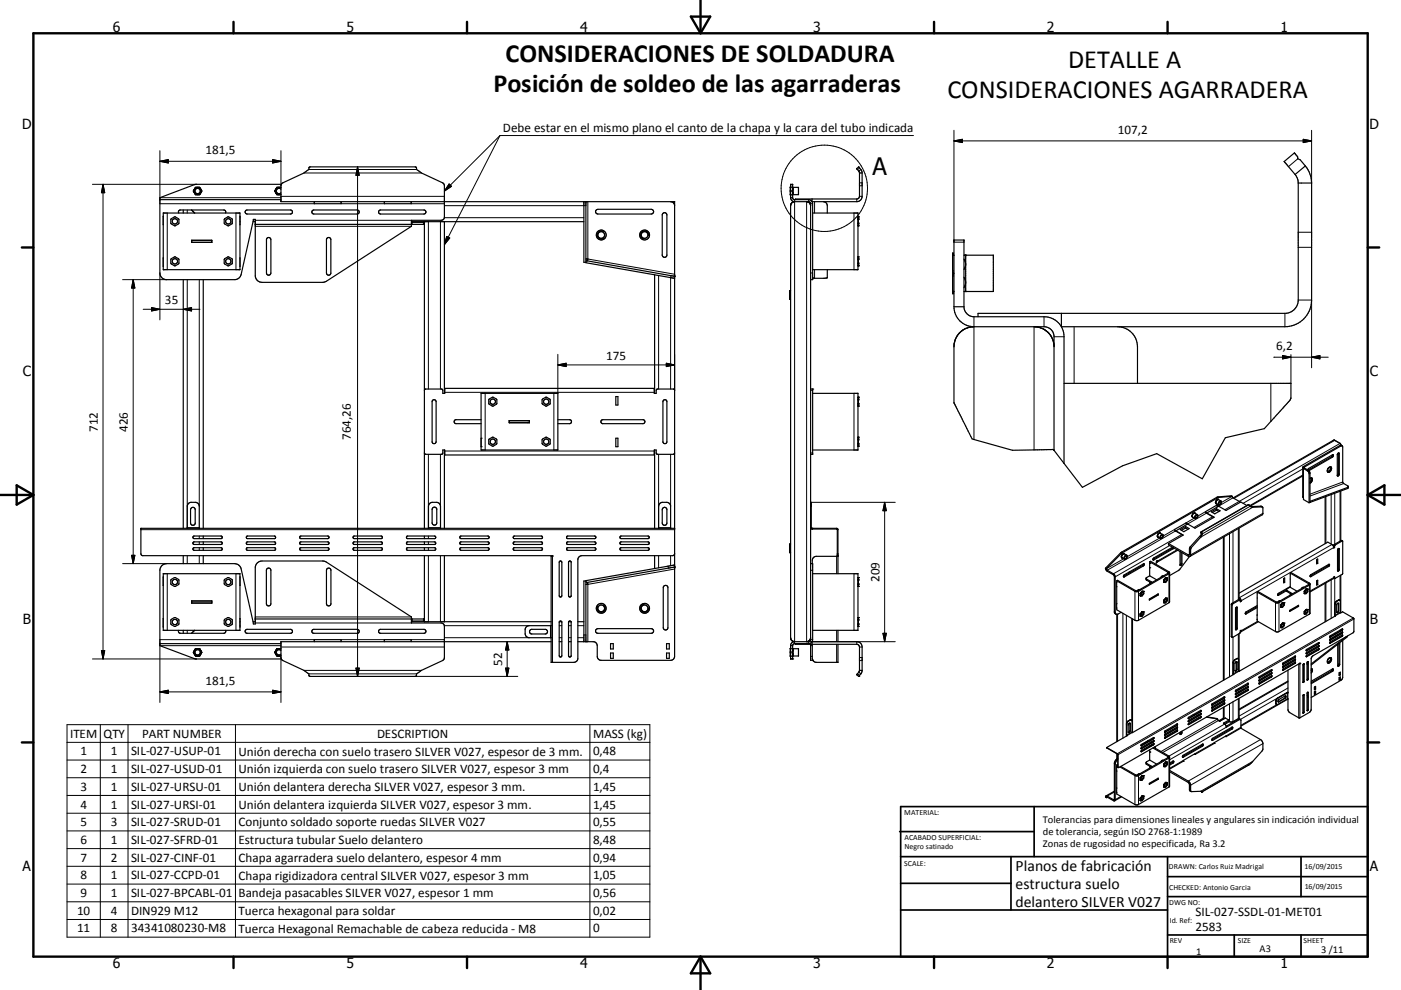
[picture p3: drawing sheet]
<svg xmlns="http://www.w3.org/2000/svg" width="420mm" height="297mm" viewBox="0 0 420 297" stroke-linecap="round" stroke-linejoin="round" font-family="sans-serif">
<defs><g id="words">
<g font-size="7.9">
<text x="151.6" y="18.5">CONSIDERACIONES DE SOLDADURA</text>
<text x="320.2" y="20.3">DETALLE A</text>
<text x="147.9" y="27.5">Posición de soldeo de las agarraderas</text>
<text x="284.1" y="29.4">CONSIDERACIONES AGARRADERA</text>
</g>
<text font-size="7.2" x="261.6" y="52.4">A</text>
<g font-size="4.7">
<text x="304.5" y="261.2">Planos de fabricación</text>
<text x="304.5" y="266.6">estructura suelo</text>
<text x="304.5" y="272">delantero SILVER V027</text>
</g>
<g font-size="4.2">
<text x="33.9" y="9.6">6</text>
<text x="103.9" y="9.6">5</text>
<text x="173.9" y="9.6">4</text>
<text x="243.8" y="9.6">3</text>
<text x="313.9" y="9.6">2</text>
<text x="383.9" y="9.6">1</text>
<text x="6.7" y="38.7">D</text>
<text x="410.5" y="38.7">D</text>
<text x="6.9" y="112.9">C</text>
<text x="410.7" y="112.9">C</text>
<text x="6.9" y="187.1">B</text>
<text x="410.7" y="187.1">B</text>
<text x="6.8" y="261.4">A</text>
<text x="410.7" y="261.4">A</text>
<text x="33.9" y="290.4">6</text>
<text x="103.9" y="290.4">5</text>
<text x="173.9" y="290.4">4</text>
<text x="243.8" y="290.4">3</text>
<text x="313.9" y="290.4">2</text>
<text x="383.9" y="290.4">1</text>
</g>
<g font-size="3.9">
<text x="150.8" y="39.6">Debe estar en el mismo plano el canto de la chapa y la cara del tubo indicada</text>
<text x="335.1" y="40.2">107,2</text>
<text x="61.6" y="46.3">181,5</text>
<text x="49.4" y="91.3">35</text>
<text x="181.8" y="107.9">175</text>
<text x="382.6" y="105.1">6,2</text>
<text x="29.4" y="129.5" transform="rotate(-90 29.4 129.5)">712</text>
<text x="38.4" y="129.5" transform="rotate(-90 38.4 129.5)">426</text>
<text x="105.2" y="132" transform="rotate(-90 105.2 132)">764,26</text>
<text x="263.7" y="174.6" transform="rotate(-90 263.7 174.6)">209</text>
<text x="150.5" y="199.7" transform="rotate(-90 150.5 199.7)">52</text>
<text x="61.6" y="205.5">181,5</text>
<text x="21" y="221.3">ITEM</text>
<text x="31" y="221.3">QTY</text>
<text x="42.6" y="221.3">PART NUMBER</text>
<text x="113" y="221.3">DESCRIPTION</text>
<text x="177.8" y="221.4">MASS (kg)</text>
<text x="24.1" y="226.6">1</text>
<text x="33.3" y="226.6">1</text>
<text x="39.3" y="226.7">SIL-027-USUP-01</text>
<text x="71.5" y="226.7">Unión derecha con suelo trasero SILVER V027, espesor de 3 mm.</text>
<text x="177.8" y="226.7">0,48</text>
<text x="24.1" y="231.9">2</text>
<text x="33.3" y="231.9">1</text>
<text x="39.3" y="231.9">SIL-027-USUD-01</text>
<text x="71.5" y="232">Unión izquierda con suelo trasero SILVER V027, espesor 3 mm</text>
<text x="177.8" y="231.9">0,4</text>
<text x="24.1" y="237.2">3</text>
<text x="33.3" y="237.2">1</text>
<text x="39.3" y="237.2">SIL-027-URSU-01</text>
<text x="71.5" y="237.3">Unión delantera derecha SILVER V027, espesor 3 mm.</text>
<text x="177.8" y="237.2">1,45</text>
<text x="24.1" y="242.6">4</text>
<text x="33.3" y="242.6">1</text>
<text x="39.3" y="242.6">SIL-027-URSI-01</text>
<text x="71.5" y="242.7">Unión delantera izquierda SILVER V027, espesor 3 mm.</text>
<text x="177.8" y="242.6">1,45</text>
<text x="24.1" y="247.9">5</text>
<text x="33.3" y="247.9">3</text>
<text x="39.3" y="247.9">SIL-027-SRUD-01</text>
<text x="71.5" y="247.9">Conjunto soldado soporte ruedas SILVER V027</text>
<text x="177.8" y="247.9">0,55</text>
<text x="24.1" y="253.2">6</text>
<text x="33.3" y="253.2">1</text>
<text x="39.3" y="253.2">SIL-027-SFRD-01</text>
<text x="71.5" y="253.2">Estructura tubular Suelo delantero</text>
<text x="177.8" y="253.2">8,48</text>
<text x="24.1" y="258.5">7</text>
<text x="24.1" y="263.8">8</text>
<text x="33.3" y="258.5">2</text>
<text x="33.3" y="263.8">1</text>
<text x="39.3" y="258.5">SIL-027-CINF-01</text>
<text x="39.3" y="263.8">SIL-027-CCPD-01</text>
<text x="71.5" y="258.6">Chapa agarradera suelo delantero, espesor 4 mm</text>
<text x="71.5" y="263.9">Chapa rigidizadora central SILVER V027, espesor 3 mm</text>
<text x="177.8" y="258.5">0,94</text>
<text x="177.8" y="263.8">1,05</text>
<text x="24.1" y="269.2">9</text>
<text x="33.3" y="269.2">1</text>
<text x="39.3" y="269.2">SIL-027-BPCABL-01</text>
<text x="71.5" y="269.2">Bandeja pasacables SILVER V027, espesor 1 mm</text>
<text x="177.8" y="269.2">0,56</text>
<text x="23.1" y="274.5">10</text>
<text x="33.3" y="274.4">4</text>
<text x="39.3" y="274.5">DIN929 M12</text>
<text x="71.5" y="274.6">Tuerca hexagonal para soldar</text>
<text x="177.8" y="274.5">0,02</text>
<text x="358.4" y="274.9">SIL-027-SSDL-01-MET01</text>
<text x="23.1" y="279.7">11</text>
<text x="33.3" y="279.7">8</text>
<text x="39.3" y="279.7">34341080230-M8</text>
<text x="71.5" y="279.8">Tuerca Hexagonal Remachable de cabeza reducida - M8</text>
<text x="177.8" y="279.7">0</text>
<text x="358.4" y="279.4">2583</text>
</g>
<g font-size="3.1">
<text x="312.7" y="246.8">Tolerancias para dimensiones lineales y angulares sin indicación individual</text>
<text x="312.7" y="250.4">de tolerancia, según ISO 2768-1:1989</text>
<text x="312.7" y="254">Zonas de rugosidad no especificada, Ra 3.2</text>
<text x="358.6" y="286.5">1</text>
<text x="377.6" y="285.6">A3</text>
<text x="396.1" y="285.9">3 /11</text>
</g>
<g font-size="2.4">
<text x="271.1" y="244.4">MATERIAL:</text>
<text x="271.2" y="252">ACABADO SUPERFICIAL:</text>
<text x="271.2" y="254.7">Negro satinado</text>
<text x="271.1" y="259.7">SCALE:</text>
<text x="350.4" y="260.8">DRAWN: Carlos Ruiz Madrigal</text>
<text x="391.1" y="260.6">16/09/2015</text>
<text x="350.5" y="267">CHECKED: Antonio Garcia</text>
<text x="391.2" y="266.7">16/09/2015</text>
<text x="350.5" y="271.4">DWG NO:</text>
<text x="350.7" y="276.9">Id. Ref:</text>
<text x="350.7" y="282.8">REV</text>
<text x="371.1" y="282.9">SIZE</text>
<text x="390.8" y="283">SHEET</text>
</g>
</g></defs>
<g fill="none" stroke="#000" stroke-width=".36">
<path d="M47.9 59.3l10.8-4h25.6l.5-.5 6.3-2.9 1.5-1 .1-.7 .3-.1h31.5l.3 .1 .1 .7 1.4 1 6.4 2.9 .4 .5 .1 9.8-.3 .8-.7 .2h-8.8v1.8l-26.1 16.7-18.8 .1a2.03 2.03 0 0 1-2-2v-16.9h-.5l-3.7 16.5a2.01 2.01 0 0 1-2 1.6h-20.4a1.98 1.98 0 0 1-2-2zM47.9 59.9h36.3M58.1 57v.5M58.1 57.6l.2 .2M58.2 57.1a1.09 1.09 0 0 1 1.3-.8 1.09 1.09 0 0 1 .8 1.4M58.2 57.6a1.09 1.09 0 0 0 1 .8 1.09 1.09 0 0 0 1.1-.7M58.2 57.1v.5M58.4 58l.1 .2M58.6 58.4h.1M58.6 56.2l-.6 1.1 .6 1.1M58.6 56.2l-.5 .8M58.6 58.4h1.3"/>
<path d="M58.6 56.2h1.3M58.6 56.2h.1M59.8 56.2h.1M59.9 58.4h-.1M59.9 56.2l.3 .5M59.9 56.2l.6 1.1M60.1 58l-.2 .4M60.3 56.9l.2 .4M60.3 57.7l-.1 .1M60.3 57.6v.1M60.5 57.3l-.1 .2M60.5 57.3l-.6 1.1"/>
<path d="M82.4 57.3l.6 1.1M82.4 57.3l.1 .2M82.6 57.6l.1 .2M82.7 57.9l.6 .4 .9-.1M82.7 56.7l-.1 .5 .1 .7M82.7 56.7l-.3 .6M82.7 57.8l.1 .2M82.8 58.1l.2 .3M83 58.4h1.2M83 56.2h1.2M83 58.4h.1M83 56.2l-.3 .5"/>
<path d="M83 56.2l-.6 1.1M83 56.2h.1M83.5 56.2l-.8 .5M83.8 56.2l.4 .2M84.2 56.8a.8 .8 0 0 0-1.1-.1 .8 .8 0 0 0 0 1.2 .8 .8 0 0 0 1.1-.1M84.3 55.3l-.1 5.2h118.1M237 57.2v.1M237 58.4v.1M237 56.1v2.4M237 56.2h.1M237 57.3v.2M237 57.3h.1"/>
<path d="M237 56.1v.1M237 59.3v-4h.6v4M237 59.3l.5 1 .7 .2M237 59.3h.6M237.6 56.2h1.8v2.2h-1.8M237.6 59.3l.3 .5 .3 .1h4.5l.5 .3 .4 .6v23.1h-.6M237.6 57.5v.7M237.6 56.4v.7M237.7 56.2v2.2M257.5 50.1l-.7 .5 .7 .8M257.5 50.1l.6 .8M257.5 50.1h.1"/>
<path d="M257.5 51.4l.2 .5M257.7 51.9v7l-.4 .7-18.8 .1v.2M257.7 51.9h.8M258.1 50.9l-.6 .5M258.1 50.9l.4 1M258.5 51.9v7a1.63 1.63 0 0 1-1.6 1.6h-13.4v-.8M385 48.5h.1M385 48.5l3.3 3.9M388.1 45.9h.1M388.1 45.9l-3.1 2.6M388.1 45.9l.9 1.1 .1 .6M388.3 52.4a3.9 3.9 0 0 1 .9 2.5"/>
<path d="M389.1 47.6h.1M389.1 47.6l.7 .4 1.6 1.8M389.2 54.9h4M389.2 54.9v35.1a4 4 0 0 1-4 4h-92v1M391.4 49.8l-3.1 2.6M391.4 49.8a8.4 8.4 0 0 1 1.8 5.1M393.2 54.9v35.1a8 8 0 0 1-8 8h-67v-4M48.9 64.9h.1M48.9 67.4h.1M48.9 79.9h.1M48.9 77.4h.1M48.9 63.9h23v17h-23z"/>
<path d="M51.4 77.6l1-.5 1.1 .5 .1 1.5-1 .6-1.2-.5-.2-.3zM51.4 65.6l.9-.5 1.2 .5 .1 1.5-1.2 .6-1-.5-.2-.3zM53.6 63.9l-.1-.5 .6-.4h13l.5 .2v.7M54.9 63v.9M57.4 63l.9 .9M57.5 72.1h6v.6h-6zM67.4 65.6l.9-.5 1.2 .5 .1 1.5-1.2 .6-1-.5zM71.9 66.5h.1M71.9 64.9h.1M71.9 67.4h.1M71.9 79.9h.1M71.9 77.4h.1"/>
<path d="M73.6 63.3l.5-.3h13a.61 .61 0 0 1 .6 .6 .61 .61 0 0 1-.6 .6h-13l-.6-.4zM75.9 66.5h.6M80.1 71.4a.67 .67 0 0 1 .7-.1 .67 .67 0 0 1 .4 .6v10a.66 .66 0 0 1-.7 .7 .66 .66 0 0 1-.6-.7v-10zM93.6 63.3l.5-.3h13a.61 .61 0 0 1 .6 .6 .61 .61 0 0 1-.6 .6h-13l-.5-.2zM94.2 60.5v.6h8.1v-.6M98.1 71.4a.65 .65 0 0 1 .7-.1 .65 .65 0 0 1 .4 .6v10a.66 .66 0 0 1-.7 .7 .66 .66 0 0 1-.6-.7v-10zM113.6 63.3l.5-.3h13a.61 .61 0 0 1 .6 .6 .61 .61 0 0 1-.6 .6h-13l-.5-.2zM115.2 60.5v.6h8.1v-.6M123.4 66.5h51.6M123.4 66.7h3.7v.6h-50.6M127.2 66.5v92M133.2 66.5v51.5"/>
<path d="M175 60.5v18.2h.7v-18.2M175.7 77.7h.5l-.1 .6M176.1 78.3h.1M178.7 63l.5-.2h16a.71 .71 0 0 1 .8 .7 .71 .71 0 0 1-.8 .7h-16a.7 .7 0 0 1-.6-.4 .7 .7 0 0 1 .1-.8zM198.7 64.1a.69 .69 0 0 1 .7-.3 .69 .69 0 0 1 .5 .7v12a.7 .7 0 0 1-.7 .7 .7 .7 0 0 1-.7-.7zM201.1 60.5l.7 .3 .5 .9M202.2 60.5l-.3 .4M202.3 60.5v22.3M238.2 60.5h4.2l.5 .3 .1 .3v130.8l-.1 .4-.5 .2h-4.2M238.2 60.5a1.21 1.21 0 0 0-1.2 1.2v129.6a1.21 1.21 0 0 0 1.2 1.2M241.8 60.5a1.21 1.21 0 0 1 1.2 1.2M243.6 63.9h13.6v17h-13.6"/>
<path d="M246.8 60.5l.8 .3 .4 .6v2.5M257.2 67.6l.1 .1M257.2 79h.1M257.2 79l.1 .1M257.2 79.7h.1M257.3 65.1h.1M257.3 79.7h.1M257.3 65.8v.1M257.3 65.8h-.1M257.3 65.1l-.1 .1M257.3 65.7l-.1 .1M257.3 79.1v.1"/>
<path d="M257.3 77.1h.1M257.3 77.1h-.1M257.3 65.1v2.6M257.3 77.1v2.6M257.3 65.6v.1M257.3 67.7h.1M257.3 66.9v.3M257.3 78.9v.1M257.3 77.6v.3M285.8 76.2l-.2-.3v12.2l.2-.2M285.8 76.4l-.2 .3M285.8 76.2v.2"/>
<path d="M285.8 76.2l.2 .4M285.8 76.4l.2 .2M289 76.6h8.8v10.9h-8.8M289 77.7l.5 1.4M289.5 76.6v10.9M289.5 79.5l-.5 1.4M54.9 83.9v74.6M60.9 83.9v74.6M196.3 82.5v35.5M202.2 83.5h.1M202.3 83.5v86M202.3 82.8v.1"/>
<path d="M202.3 82.9h.1M202.3 82.9l-26.5-4.7-.1 .6 26.5 4.7M202.3 82.9v.6M237 87.2h-.3v2.6h.3M248 80.9v2.4l-3.9 .2-.5-.2M285.6 81.3l.2 .5M285.6 87.4l.2 .3M285.8 81.8v.4M285.8 87.7v.2M285.8 82.2l-.2 .6M285.8 81.8l.2 .1M286 92v-20h3v20"/>
<path d="M286 87.5l-.2 .4M286 87.4l-.2 .3M286 82.1l-.2 .1M286 92a6 6 0 0 0 6 6M286 92h3M289 83.2l.5 1.4M289 92a3 3 0 0 0 3 3h21a6 6 0 0 1 6 6v38M289.5 84.9l-.5 1.4M292 98h21a2.96 2.96 0 0 1 3 3v34.1l8.5 11.1 12-6.4 10.3-3.7 13.7 7.5 6.9-12.3 11.7-2.7 3.3-3.8a27.9 27.9 0 0 0 4.6-5.4v-4.4h-68M292 98a6 6 0 0 0-6 6v16.8M310 98a6 6 0 0 1 6 5.5M335 98a6 6 0 0 1 6 6v11"/>
<path d="M127.2 117.1l.3-.4h5l.2 .3 .1 1h.5v-1.5h62.9v1.5h.5l.1-1 .2-.3h5l.3 .4M144.2 118h23v17h-23zM146.7 119.7l.9-.5 1.2 .5 .1 1.5-1 .6-1.2-.5-.2-.3zM162.7 119.7l.9-.5 1.2 .5 .1 1.5-1 .6-1.2-.5-.2-.3zM184.6 119h.7v2.5h-.7zM243.1 116.7h.5v19.6h-.5M243.6 118h13.6v17h-13.6M257.3 119.2h.1M257.3 119.9v.1M257.3 119.9h-.1M257.3 119.2l-.1 .1M257.3 119.8l-.1 .1"/>
<path d="M257.3 119.2v2.6M257.3 119.7v.1M127.2 135.9l.4 .4h4.7l.4-.3 .1-1h.5v1.5h62.9v-1.5h.5l.1 1 .3 .3h4.7l.5-.4M129.7 120.1a.61 .61 0 0 1 .6-.2 .61 .61 0 0 1 .4 .6v12a.6 .6 0 0 1-.6 .6 .6 .6 0 0 1-.5-.6zM133.2 135v23.5M144.2 125.9h-7.5a.6 .6 0 0 0-.5 .6 .6 .6 0 0 0 .5 .6h7.5M152.7 126.2h6v.6h-6zM158.2 126.2h.1M158.2 126.8h.1M158.7 126.2v.6M167.2 125.9h3.6a.6 .6 0 0 1 .5 .6 .6 .6 0 0 1-.5 .6h-3.6M180.3 126.1l.4-.2h12.1a.6 .6 0 0 1 .6 .6 .6 .6 0 0 1-.6 .6h-12.1l-.5-.4z"/>
<path d="M184.6 131.5h.7v2.5h-.7zM196.3 135v23.5M198.9 120.1a.59 .59 0 0 1 .6-.2 .59 .59 0 0 1 .4 .6v12a.6 .6 0 0 1-.6 .6 .6 .6 0 0 1-.6-.6zM257.2 133.2l.1 .1M257.2 131.9l.1 .1M257.2 133.8h.1M257.2 121.7l.1 .1M257.3 133.8h.1M257.3 121.8h.1M257.3 131.2h.1M257.3 131.2h-.1M257.3 131.2v2.6"/>
<path d="M257.3 133l-.1 .1M257.3 131.7l-.1 .2M257.3 121v.3M286 120.8v.1M286 120.9l5.4 10.8 12.1 3.4 11.9-.2 .6 .1M316 135v.1M399.5 136.4l-.3 .6-7 4.1M401.1 136.1l.3-.2 .1 .2v6.1a.42 .42 0 0 1-.1 .5 .42 .42 0 0 1-.5 0zM401.3 135.9v6.3l-.4 .5M402 133.6l-.2-.6-1.7-.9-.5 .1-29.9 17.2M402.4 133.8h-.4l-11 6.4 1.3 1M402.4 133.8l-.6-.2-11.2 6.7"/>
<path d="M402.4 133.8l.2 .3v10.5l.1 .4 1.5 1M56.1 158.5l.1-6.9 .4-.6 .7-.3h1.5l.7 .5 .2 .4v6.9M57.4 152.4a.7 .7 0 0 1 .7-.1 .7 .7 0 0 1 .4 .6v4a.7 .7 0 0 1-.7 .7 .7 .7 0 0 1-.7-.7v-4zM128.5 158.5v-6.9l.4-.6 .8-.3h1.4l.5 .3 .4 .6 .1 6.9M129.8 152.3l.6-.1 .5 .5v4.2a.7 .7 0 0 1-.7 .6 .7 .7 0 0 1-.6-.6v-4zM197.5 158.5v-6.6l.4-.9 .8-.3h1.4l.7 .5 .2 .4 .1 6.9M198.8 152.4a.7 .7 0 0 1 .7-.1 .7 .7 0 0 1 .4 .6v4a.7 .7 0 0 1-.7 .7 .7 .7 0 0 1-.7-.7v-4zM202.3 158.5h-160.1v7.6l.1 .4 .5 .2h123v.2h-.6v31.8h7.1l.5-.2 .4-.7v-29.9l.5-.9 .7-.3h27.2l.5-.2 .2-.4M243 150.7h.2l.1 7.8h7.5l.4 .3v13.3M243 158.3l.4 .4 7.6 .1v8.1M243.5 158.5v.2M347.5 160l-.4 .5"/>
<path d="M347.5 160l-.2 .1M347.5 160l1.1 .4M347.6 159.9l-.1 .1M347.6 159.9h.1M347.7 159.8l.1 .1M347.8 159.9l.1 .1M347.8 159.9l-.6 .2-.3 .7 .4 .4M352.5 159.3h.1M352.5 159.3l2.2 1.2-4.4 2.6M352.5 159.3v.1M353.9 158.9l1.6-.9 1 .6-1.6 .9zM355.5 158v.4"/>
<path d="M355.5 158.4l.7 .4M355.5 158.4l-1.3 .7M355.5 156.9l.3 .5M356 157.3l-.3-.5-3.5 2 .1 .4 2.3 1.4M357.3 154.9l.1 .1M357.4 155l.1 .1M357.5 155.1h.1M357.5 154.5l-.1 .5M357.5 154.5l-.1 .2M357.5 155.1l.8 .5M357.5 155.1v.1M357.5 154.3v.2"/>
<path d="M357.6 155.2h-.1M357.9 154l-.4 .5M357.9 154l-.2 .1M358 153.9l-.1 .1M358.1 153.8l.2 .2M358.2 153.8l-.6 .3-.3 .7 .4 .4M358.2 153.8v.1M358.3 154h-.4M358.3 154l.7 .4M358.5 154.7l.2-.2a.43 .43 0 0 1 .2 .6 .43 .43 0 0 1-.6 .2zM359 154.4a.8 .8 0 0 0-.7 1.1M359 154.4a.77 .77 0 0 1-.7 1.1"/>
<path d="M360.4 159.5l.1 .7M361.7 154l2.1 1.3M361.8 153.9v.1M361.8 153.9l2.2 1.3-5.7 3.3-2.2-1.3-3.6 2.1M363.2 153.5l1.5-.9 1.1 .6-1.6 1zM364.4 150.8l.2 .2M364.5 150.6l.1 .4M364.5 150.6h-.1M364.6 151v.1M364.6 150.5l-.1 .1M364.6 151l.1 .1M364.6 150.2v.3"/>
<path d="M364.6 151.1h.1M364.7 151.1l.7 .4M364.7 152.6v.4M364.7 153l.7 .4M364.7 153l-1.2 .8M364.8 151.6l.3 .5M365 149.9l-.4 .6M365 149.9l-.2 .1M365.1 149.9h-.1M365.1 149.8v.1M365.1 149.9l1 .4M365.2 149.7l.1 .1"/>
<path d="M365.3 151.9h.1M365.3 151.9l-.3-.5-3.6 2.1 .3 .5M365.3 149.8l.1 .1M365.3 149.8l-.6 .3-.3 .7 .4 .3M365.5 150.5a.38 .38 0 0 1 .6-.2 .38 .38 0 0 1 .1 .6 .48 .48 0 0 1-.4 .6 .48 .48 0 0 1-.6-.3zM365.6 150.5h.2a.39 .39 0 0 1 .2 .6 .39 .39 0 0 1-.6 0zM369.4 148.9l.3 .5 2.1 1.3M369.4 148.9l-.3-.2-4.3 .5-28.5 16.4-4.9 4.9M369.4 148.9l-4.3 .5-28.7 16.5-4.7 4.7M371.5 158.5v21.3M373.8 151.7l-1.8-1.1-4.4 2.5-2.2-1.2-3.6 2M374 151.6h.1"/>
<path d="M374 151.6l.4-.1 .3 .4M374.3 151.5l-14.2 8.1 .1 .7M374.7 151.9l.3 .1M375 152l.6 .2M375.2 152l.4 .2M375.2 152h-.2M375.2 152l2.9-.1 .4 .2M378.5 152.1l.1 1.9-.2 .5-21.6 12.4M378.5 152.1l-2.9 .1M390.6 142.8l-15.9 9.1M390.6 140.3l1.5 1 .4 .7v8.8M390.6 140.3v8.8"/>
<path d="M390.6 149.1h.1M390.6 149.1l.2 .8 1.7 .9M392.1 141l.3-.5 7.2-4.1a.41 .41 0 0 1 .2 .4 .41 .41 0 0 1-.3 .4l-7.1 4M392.3 141.2l.4 .8v8.7l-.2 .1M392.7 150.7h.1M392.7 150.4h.1M392.7 143.6l.2-.1a.62 .62 0 0 1-.2 1.1M392.8 150.4l-.1 .3M393.2 143.4l-.5 .1M393.2 143.4a1.01 1.01 0 0 1-.5 1.6M393.2 143.4l.1 .1a1.3 1.3 0 0 1-.6 1.3M397.3 149v14.1"/>
<path d="M398.3 140.4l.1-.1a.38 .38 0 0 1 .5 .2 .38 .38 0 0 1-.1 .5 .44 .44 0 0 1-.7 .3 .44 .44 0 0 1 .1-.7zM398.4 140.3a.53 .53 0 0 1 .8-.1 .53 .53 0 0 1-.1 .8 .66 .66 0 0 1-.4 .6 .66 .66 0 0 1-.8-.2zM399 140.1a1.16 1.16 0 0 1-.9 1.5M402 147.3v14.9M404.2 146l-.2 .6-11.3 4.1M404.2 146l-11.4 4.4M48.6 169.6l1.3-.5h20.4a2.07 2.07 0 0 1 2 1.6l3.7 16.5h.5v-16.9a2.04 2.04 0 0 1 2-2l18.8 .1 26.1 16.7v1.8h8.8l1 .6-.1 10.2-.4 .5-6.4 2.9-1.4 1.1v.5l-.3 .2h-31.7l-.3-.2a.8 .8 0 0 0-.7-1l-.8-.6-6.3-2.9-.5-.5h-25.6l-10.8-4v-22.6l.2-.7zM48.9 175.6h.1M48.9 173.1h.1M48.9 172.1h23v17h-23zM51.4 173.8l.9-.5 1.2 .5 .1 1.5-1 .6-1.2-.5-.2-.3zM54.9 166.7v2.4"/>
<path d="M58 164.4l8.4-.1a.41 .41 0 0 1 .2 .5 .41 .41 0 0 1-.4 .3h-8l-.4-.3zM58 160.9l8.2-.1a.39 .39 0 0 1 .4 .4 .39 .39 0 0 1-.4 .4h-8l-.4-.3zM58 162.6h8.2a.39 .39 0 0 1 .4 .4 .39 .39 0 0 1-.4 .4h-8l-.4-.4zM60.9 160.8v.8M60.9 162.6v.8M60.9 164.3v.8M60.9 166.7v2.4M67.4 173.8l.9-.5 1.2 .5 .1 1.5-1 .6-1.2-.5zM71.9 175.6h.1M71.9 173.1h.1M74 164.4l8.4-.1a.41 .41 0 0 1 .2 .5 .41 .41 0 0 1-.3 .3h-8.1l-.3-.2zM74 160.9l8.3-.1a.39 .39 0 0 1 .3 .4 .39 .39 0 0 1-.3 .4h-8.1l-.3-.2z"/>
<path d="M74 162.6h8.3a.39 .39 0 0 1 .3 .4 .39 .39 0 0 1-.3 .4h-8.1l-.3-.2zM80.1 170.6a.67 .67 0 0 1 .7-.1 .67 .67 0 0 1 .4 .6v10a.67 .67 0 0 1-.7 .7 .67 .67 0 0 1-.6-.7v-10zM90 164.4l8.4-.1a.41 .41 0 0 1 .2 .5 .41 .41 0 0 1-.4 .3h-7.9l-.5-.3zM90 160.9l8.2-.1a.39 .39 0 0 1 .4 .4 .39 .39 0 0 1-.4 .4h-7.9l-.5-.3zM90 162.6h8.2a.39 .39 0 0 1 .4 .4 .39 .39 0 0 1-.4 .4h-7.9l-.5-.4zM98.1 170.6a.68 .68 0 0 1 .7-.1 .68 .68 0 0 1 .4 .6v10a.67 .67 0 0 1-.7 .7 .67 .67 0 0 1-.6-.7v-10zM106 164.4l8.4-.1a.41 .41 0 0 1 .2 .5 .41 .41 0 0 1-.4 .3h-8l-.4-.3zM106 160.9l8.2-.1a.39 .39 0 0 1 .4 .4 .39 .39 0 0 1-.4 .4h-8l-.4-.3zM106 162.6h8.2a.39 .39 0 0 1 .4 .4 .39 .39 0 0 1-.4 .4h-8l-.4-.4zM122 164.4l8.4-.1a.41 .41 0 0 1 .2 .5 .41 .41 0 0 1-.4 .3h-8l-.3-.3zM122 160.9l8.2-.1a.39 .39 0 0 1 .4 .4 .39 .39 0 0 1-.4 .4h-8l-.3-.3zM122 162.6h8.2a.39 .39 0 0 1 .4 .4 .39 .39 0 0 1-.4 .4h-8l-.3-.4z"/>
<path d="M127.2 160.8v.8M127.2 162.6v.8M127.2 164.3v.8M127.2 166.7v19.8M133.2 166.7v19.8M138 164.4l8.4-.1a.41 .41 0 0 1 .2 .5 .41 .41 0 0 1-.4 .3h-8l-.3-.3zM138 160.9l8.2-.1a.39 .39 0 0 1 .5 .4 .39 .39 0 0 1-.5 .4h-8l-.3-.3zM138 162.6h8.2a.39 .39 0 0 1 .5 .4 .39 .39 0 0 1-.5 .4h-8l-.3-.4zM154 164.4l8.4-.1a.41 .41 0 0 1 .3 .5 .41 .41 0 0 1-.5 .3h-8l-.3-.3zM154 160.9l8.2-.1a.39 .39 0 0 1 .5 .4 .39 .39 0 0 1-.5 .4h-8l-.3-.3zM154 162.6h8.2a.39 .39 0 0 1 .5 .4 .39 .39 0 0 1-.5 .4h-8l-.3-.4zM167.7 168.5l.4-.2 .3 .4v10a.39 .39 0 0 1-.3 .4 .39 .39 0 0 1-.4-.4z"/>
<path d="M170 164.4l8.4-.1a.4 .4 0 0 1 .3 .5 .4 .4 0 0 1-.5 .3h-8l-.3-.2zM170 160.9l8.2-.1a.39 .39 0 0 1 .5 .4 .39 .39 0 0 1-.5 .4h-8l-.3-.2zM170 162.6h8.2a.39 .39 0 0 1 .5 .4 .39 .39 0 0 1-.5 .4h-8l-.3-.2zM170.7 168.4l.5 .2v10.2a.41 .41 0 0 1-.4 .3 .41 .41 0 0 1-.4-.4v-10zM175.7 174.2l26.6-4.7 .1 .6-26.6 4.7zM176.1 174.7l.1 .6h-.5M186 164.4l8.4-.1a.41 .41 0 0 1 .2 .5 .41 .41 0 0 1-.3 .3h-8l-.4-.2zM186 160.9l8.3-.1a.39 .39 0 0 1 .3 .4 .39 .39 0 0 1-.3 .4h-8l-.4-.2zM186 162.6h8.3a.39 .39 0 0 1 .3 .4 .39 .39 0 0 1-.3 .4h-8l-.4-.2zM196.3 166.7v3.9M199 175.9a.71 .71 0 0 1 .7-.3 .71 .71 0 0 1 .5 .7v12a.7 .7 0 0 1-.7 .7 .7 .7 0 0 1-.6-.7zM202.3 170.2v26.7l-.5 1-.7 .2h-21.1l-.5-.2-.4-.7v-3.5l-.5-.9-.8-.3h-4.6"/>
<path d="M202.3 170.1v.1M237 163.2h-.3v2.6h.3M243 169.1h.6l-.1 23.3M243.6 172.1h13.6v17h-13.6M251 166.7h.2M251.2 166.9h-6.7l-.8 .7-.2 1.5M257.2 175.9h.1M257.3 175.9h.1M257.3 173.3h.1M257.3 173.3l-.1 .1M257.3 173.3v2.6M257.3 173.8v.3"/>
<path d="M257.3 175.1v.3M331.4 170.5l.4 .8 2.3 1.5v10.9l.5 .6M331.4 170.5l.3 .1M331.7 170.6l.3 .5 2 1.1 .3 .7v10.8l.3 .6M334.8 174.8h.1M334.8 174.2l.3-.1 5.4 3.1 .5 .1M334.8 176v.1M334.8 174.7v.1M336.2 167.1l.1 .2M336.3 166.9v.4M336.3 166.8l-.1 .1M336.3 167.3l.1 .1"/>
<path d="M336.3 166.7v.2M336.3 167.3h.1M336.4 166.5l-.1 .2M336.4 167.3l.7 .5M336.5 167.4h-.1M336.7 166.2l-.4 .5M336.7 166.2l.4-.1 .7 .5M336.7 166.2h-.2M336.8 166.1l-.1 .1M336.9 166.1h-.1M337 166l.1 .2M337 166l-.6 .3-.3 .7 .4 .4"/>
<path d="M337 166l.1 .1M337.3 166.9l.2-.2a.43 .43 0 0 1 .2 .6 .43 .43 0 0 1-.6 .2zM337.8 166.6a.76 .76 0 0 0-.7 .4 .76 .76 0 0 0 .1 .8M337.8 166.6a.81 .81 0 0 1-.6 1.2M338.6 171.6l.2 .2M341.7 176.9h-.4l-.3 .4M341.8 178.7l.1 .1M341.8 178.7h.1M341.9 178v.1M341.9 178v.8M342.3 177.8l.2-.1a.43 .43 0 0 1 .2 .6 .43 .43 0 0 1-.7 .1zM342.3 177.5l-.4 .5"/>
<path d="M342.3 177.4v.1M342.4 177.4h.1M342.4 177.4h-.1M342.5 177.4l.4 .1a1.2 1.2 0 0 1-.6 1.3h-.4M342.5 177.4l-.2 .1M342.8 169.2l-.2 .4-5.8 3.3M342.8 169.2l.3 .1-.3 .5-5.7 3.3-.3-.2M342.8 169.2l-5.7 3.3-.3 .4M343.6 173.6l1.8 1.1M344.6 179.7l2.6-1.5v.3l-2.6 1.5zM344.7 168.5v4.3M344.7 174.6v.6"/>
<path d="M344.7 168.5l.3-.1 5.5 3.1 .2 .3M344.7 168.5l5.5 3.2 .1 .2-9.3 5.4M344.7 172.8l-1.1 .6v.5l1.6 1M344.7 172.8l2.1 1.1M346.7 168.7l.3-.5-.3 .1-.1 1M347 160.9l.2 .2M347.1 160.5v.6M347.1 160.5l-.1 .2M347.1 178.4l.1 .1M347.1 178.4l-2.5 1.5M347.1 178.3v.1M347.1 161.1h.1"/>
<path d="M347.1 161.2h.1M347.1 160.3v.2M347.2 161.1l.7 .4M348.1 160.5a.37 .37 0 0 1 .5-.1 .37 .37 0 0 1 .1 .5l-.6 .7a.57 .57 0 0 1-.3-.5 .57 .57 0 0 1 .3-.6zM348.2 160.6l.1-.1a.44 .44 0 0 1 .2 .6 .44 .44 0 0 1-.6 .2zM348.7 172.8l-.3 .1-.4 .3M349 173.9l-.1 .2M349.3 173.7l.3-.1a.43 .43 0 0 1 .1 .6 .43 .43 0 0 1-.6 .1zM349.3 179.9l.3-.2a.44 .44 0 0 1 .1 .6 .44 .44 0 0 1-.6 .2zM349.4 173.4l-.4 .5M349.4 173.4h.1M349.4 179.5l-.4 .5"/>
<path d="M349.4 179.5h.1M349.5 173.3l-.1 .1M349.5 173.3l.4 .1M349.5 173.3h.1M349.5 179.5h.4M349.5 179.5h-.1M349.5 179.5h.1M349.9 173.4h.1M349.9 179.5h.1M349.9 173.4a1.11 1.11 0 0 1-.4 1.3h-.5v-.8M349.9 179.5a1.11 1.11 0 0 1-.4 1.3l-.5 .1M350.3 163.1v.4l6.1 3.5 .4-.1"/>
<path d="M350.7 171.8l-.1 8.9-9.4 5.5-.9-.1-5.5-3.2v-8.7M350.7 171.8l-.2 .3-9.3 5.4-.9-.1-5.5-3.2M351.5 164.2l-5.6 3.2-.2 .5M351.6 164.2l-5.9 3.7M351.9 164.4l-6 3.6-.2-.1M353.1 165.1l-6.3 3.6M353.8 165.5v4.1a.38 .38 0 0 0 .4-.1 .38 .38 0 0 0 .2-.4v-3.3M354.1 165.6v3.5l-.3 .4M356.6 167l-3 3.9-2.9 1.8M359.6 160.9l-2.8 3.3-.4 2.3-6.1-3.4M359.6 160.9l.4 .2M360 161.1l-2.9 3.3-.3 2.5"/>
<path d="M360.2 160.3l-.6 .6M360.5 160.2l-.3 .1M360.5 160.2l-.5 .9M366.8 161.1v43M371.5 179.8l-2.4 1.5v9.7l.4 .2M371.5 179.8l.3 .2M371.5 179.3l.4 .4 .2 .7M371.5 179.6l.3 .5M371.7 180l-2.2 1.2-.1 .3v9.7M371.7 180h.1M371.8 180v.1M376.9 177.6l.3-.1 5.9 3.2"/>
<path d="M384.9 173.5v1.4l.3-.2M384.9 174.5l.3 .2M384.9 173.6l.3-.2v1.3M385.7 177.2l1.6 1.1M385.7 176.9l1.1-.7 2.1 1.2M385.7 176.9l1.8 1.3M385.7 176.9v.3M385.7 176.9l-2.6 1.5M386.8 171.9v4.3M386.8 178v.5M386.8 171.9l.3-.1 5.5 3.1 .2 .3M386.8 171.9l5.6 3.3-9.3 5.5"/>
<path d="M386.8 176l-3.5 2-.2 .5 .2 .1 2.4-1.4M390.8 176.2l-.6 .4M390.8 176.2h.1M391.1 177.4v.7M391.1 177.4h.1M391.1 178.1h.1M391.1 177.3h.1M391.1 177.3v.1M391.1 177.3l-.1 .2M391.5 177.1l.2-.1a.44 .44 0 0 1 .1 .6 .44 .44 0 0 1-.6 .1zM391.5 176.8l-.4 .5M391.6 176.7h.1"/>
<path d="M391.6 176.7l-.1 .1M391.7 176.7h.4a1.1 1.1 0 0 1-.4 1.4h-.6M391.7 176.7l-.2 .1M391.7 176.7h-.1M392.8 175.2l-.1 8.8-9.6 5.6-.7-.1-5.5-3.2v-8.7M392.8 175.2l-.2 .3-9.5 5.4-.7-.1-5.5-3.2M392.8 172.8v.2M392.8 173h.1M394.8 174.5h.1M394.8 168.8h.1M394.8 167.9l.3-.2v1.3l-.3 .1zM394.8 174.2l.3-.1v1.3l-.3 .1z"/>
<path d="M394.8 168.8l.3 .2M394.8 175.2l.3 .2M394.8 175.2h.1M397.3 175v11.5M398.4 169.3l-.3 .5-5.3 3M398.4 169.3l-5.3 3.1-.3 .4M398.4 169.3l.2 .2-.2 .4-5.6 3.1M399.8 164.1h.1M399.9 173.1l.2-.1v.5zM399.9 164.1l.2 .2M399.9 173.3l-.2 .3-6.9 4M400.1 164.3l-.2 .1-.3-.8-1.5-1-26.6 15.4"/>
<path d="M400.1 173.5h.1M401.3 164.6v6.2l-.3 .4M401.3 164.6l.2 .1v6.2l-.2 .4-.3-.1M401.3 164.6l-.3 .4v6.2M402 172.6v11.2M402.2 162.1l-2.2 1.3-.1 .7M402.2 162.1h.1M402.2 162.1l.3 .2M402.5 162.3l.1 9.7-.2 .3-2.2 1.2M402.5 162.3l-2.2 1.2-.2 .8M47.9 193.1h36.3M48.9 188.1h.1"/>
<path d="M48.9 185.6h.1M53.6 189.1l-.1 .5 .6 .4h13l.5-.2v-.7M54.9 189.1v.9M57.5 180.3h6v.6h-6zM58 195.7h.1M58 195.7l.1 .2M58.2 196.1l.1 .1M58.3 189.1l-.9 .9M58.4 195l.2-.4h1.3l.6 1.1M58.4 196.4l.1 .1M58.4 195l-.4 .7M58.4 195l-.3 .7 .3 .7"/>
<path d="M58.5 196.6l.1 .2M59.1 194.6l-.7 .4M59.3 194.6a1.08 1.08 0 0 1 .9 1.6 1.08 1.08 0 0 1-1.8 .2M60.5 195.7h.1M60.5 195.7l-.7 1.1M60.5 195.7l-.6 1.1h-1.3M60.5 195.7l-.6-1.1h-1.3l-.6 1.1 .6 1.1M71.9 186.5h.1M71.9 188.1h.1M71.9 185.6h.1M73.6 189.1l.5-.3h13a.6 .6 0 0 1 .6 .6 .6 .6 0 0 1-.6 .6h-13l-.6-.4zM75.9 186.5h.6"/>
<path d="M76.5 185.7h50.6v.6h-3.7M82.4 195.7l.6 1.1M82.4 195.7h.1M82.4 195.7l.1 .2M82.6 196v.1M82.7 196.2l.1 .2M82.9 196.6l.1 .2M83 196.8h1.2M83.5 194.6a1.09 1.09 0 0 0-.9 1.5 1.09 1.09 0 0 0 1.6 .5M83.8 194.6l.4 .2M84.2 194.6h-1.2l-.6 1.1M84.2 195.2a.8 .8 0 0 0-1.1-.1 .8 .8 0 0 0 0 1.2 .8 .8 0 0 0 1.1-.1"/>
<path d="M93.6 189.1l.5-.3h13a.6 .6 0 0 1 .6 .6 .6 .6 0 0 1-.6 .6h-13l-.5-.2zM94.2 192.5v-.6h8.1v.6M113.6 189.1l.5-.3h13a.6 .6 0 0 1 .6 .6 .6 .6 0 0 1-.6 .6h-13l-.5-.2zM115.2 192.5v-.6h8.1v.6M123.4 186.5h41.8M158.9 189.1l.5-.3h4a.7 .7 0 0 1 .8 .7 .7 .7 0 0 1-.8 .7h-4a.7 .7 0 0 1-.6-.4 .7 .7 0 0 1 .1-.7zM165.2 192.5h-81l.1 5.2M165.2 187.7h-6.8l-.7 .5-.3 .7 .1 1.5 .6 .8 7.1 .1M167.7 192.5h.7M167.7 186.6l.3-.3 .4 .3M167.7 186.6v10.1a.39 .39 0 0 0 .4 .4 .39 .39 0 0 0 .3-.4v-10.1M167.7 186.5h.7"/>
<path d="M170.4 192.5h.8M170.5 186.5h.7M170.6 186.4l.3-.1 .3 .3v10.2a.4 .4 0 0 1-.4 .3 .4 .4 0 0 1-.4-.4zM173.2 186.5h1.8M175 192.5v-18.2h.7v18.2M178.7 188.9l.5-.3h16a.7 .7 0 0 1 .8 .7 .7 .7 0 0 1-.8 .7h-16a.68 .68 0 0 1-.6-.4 .68 .68 0 0 1 .1-.7zM183 195.9h.9v1.6h-.9zM183 193.1h.9v1.6h-.9zM199.8 193.1h.9v1.6h-.9zM199.8 195.9h.9v1.6h-.9zM237 195.6v.1M237 196.8h.1"/>
<path d="M237 194.5v2.3M237 194.6h.1M237 195.7h.1M237 194.5v.1M237 193.7v4h.6v-4M237 193.7h.6M237 195.7v.2M237.6 194.6h1.8v2.2h-1.8M237.6 195.9v.7M237.6 194.8v.7M237.7 194.6v2.2M238.2 192.5l-.7 .3-.5 .9"/>
<path d="M238.5 193.1v.2l18.8 .1 .4 .7v7M243 193.3v4.8l.6-.1M243 191.3a1.21 1.21 0 0 1-1.2 1.2M243.5 193.3v-.8h13.4a1.55 1.55 0 0 1 1.6 1.6v7M243.5 192.4l-.8 .7h-4.5l-.5 .3-.1 .3M243.5 193.3l.1 4.5 .4 .7 .7 .2h6.5v-5.4M243.5 192.4v.1M251.2 189.1v3.4M257.2 187.9h.1M257.3 185.3h.1M257.3 185.3l-.1 .1M257.3 187.9h.1"/>
<path d="M257.3 187.1v.3M257.3 185.3v2.6M257.3 185.8v.3M334.8 182.4h.1M334.8 181.1h.1M334.8 184.3v38.2M336.1 183.7l-1 .6h-.5M339.5 185.7v34.1M341.9 184.1v.8M341.9 184.1v.1M342.3 183.9l.1-.1a.4 .4 0 0 1 .3 .6 .4 .4 0 0 1-.7 .1zM342.3 183.6l-.4 .5"/>
<path d="M342.3 183.6h.1M342.4 183.5l-.1 .1M342.5 183.5l.4 .1a1.16 1.16 0 0 1-.6 1.3l-.5-.1M342.5 183.5l-.2 .1M342.5 183.5h-.1M348.9 180.8l.1 .1M349 180l-.1 .8M349 180l-.1 .2M369.4 191.2h.1M370.7 182.2v6.3l-.3 .3M370.7 182.2l-.3 .5v6.1M370.7 182.2l.3 .2v6.1l-.3 .4-.3-.1"/>
<path d="M370.7 198.5l.1 2.2-.2 .4-.3 .2M370.7 198.5l-.4 .4v2.3M370.7 198.5l.2 .2M370.8 198.7h.1M370.9 198.7v2.1a.42 .42 0 0 1-.2 .4 .42 .42 0 0 1-.4 0M371.1 197.6l-.9 .5-.4 .6v3.5M371.1 197.6l.3 .4v3.4M371.1 197.6l-1 .4-.4 .7 .1 3.7M371.5 190.1v11.3M371.8 180.1v.5l.3-.2M371.8 180.2l.3 .2M371.9 189.6l.2-.5-.3 .1-.1 .8-2.2 1.2"/>
<path d="M371.9 189.6h-.1M376.9 182.3l-3.4 1.9-.2-.2M376.9 182l-3.6 2M376.9 181.7l-3.3 1.9-.3 .4M377.3 186.5l-5.4 3.1M383.8 180.3h-.4l-.3 .4M384 187.7v.6M384 188.2v.1M384 187.5v.2M384 181.4v.7M384 187.5h.1M384 181.4v.1"/>
<path d="M384.4 187.3l.2-.1a.42 .42 0 0 1 .2 .6 .42 .42 0 0 1-.6 .1zM384.4 181.2l.2-.2a.43 .43 0 0 1 .2 .6 .43 .43 0 0 1-.6 .2zM384.4 187l-.4 .5M384.4 180.9l-.4 .5M384.5 186.9l-.1 .1M384.5 186.9h.1M384.6 186.9l.4 .2a1.2 1.2 0 0 1-.6 1.2h-.4M384.6 186.9l-.2 .1M384.6 180.8l.4 .1a1.16 1.16 0 0 1-.6 1.3l-.4-.1M384.6 180.8l-.2 .1M384.7 199.8l3.7-2.1-.1 .4-3.7 2.1zM386.1 198.1v.3"/>
<path d="M386.1 198.9v.3M386.1 199.8v.3M386.7 183.1l2.6-1.5v.3l-2.6 1.5zM386.9 197.6l.2 .2M386.9 197.6l.3 .1M387.6 198.1l.3 .2M387.7 198.1l.3 .1M388.3 196.8l-3.6 2.1-.1 .4M388.3 196.8l-.1 .5-3.6 2M388.3 196.8l-.1 .4-3.7 2.1M388.3 198.6l-.1 .4-3.7 2M388.3 197.7l-.1 .4-3.7 2.1"/>
<path d="M389.2 181.7v.1M389.2 181.8l.1 .1M389.2 181.8l-2.5 1.5M389.6 199v.1M389.6 199l.2 .1M389.8 199.1l-54.5 31.2M389.8 199.1h-.3M390.8 199.2l-.2 .3v5.2M390.8 199.2h.1M390.9 199.2v5.2l-.3 .3M390.9 199.2l.1 5.2-.4 .3M391 184.1l.1 .1"/>
<path d="M391 184.2h.1M391.1 183.4l-.1 .8M391.1 183.4h.1M391.1 184.2h.1M391.1 183.4l-.1 .2M391.5 183.2l.2-.1a.43 .43 0 0 1 .1 .6 .43 .43 0 0 1-.6 .1zM391.5 182.9l-.4 .5M391.6 182.9h-.1M391.6 182.9h.1M391.6 197h.1M391.7 182.8l.4 .1a1.1 1.1 0 0 1-.6 1.4l-.4-.1M391.7 182.8l-.2 .1"/>
<path d="M391.7 182.8l-.1 .1M391.9 199.3l.2 .2M391.9 199l.2 .2M391.9 198.9l.2 .2M392.1 198.5v5.2l-.2 .3M392.1 198.5l.1 5.2-.3 .3M392.1 198.5l-.2 .3v5.2M395.4 192.8l-.2 .4-3.6 2M395.4 193.7l-.2 .3-3.6 2.1M395.4 194.5l-.2 .4-3.6 2.1M395.4 193.7l-.1 .4-3.7 2M395.4 192.8l-3.6 2-.2 .4"/>
<path d="M395.4 192.8l-.1 .4-3.7 2M395.4 194.5v.4l-3.8 2.1M395.4 193.7l-3.6 2-.2 .4M395.4 194.5l-3.6 2.1-.2 .4M398.3 197.6a.53 .53 0 0 1 .8-.3 .53 .53 0 0 1 .1 .9 .76 .76 0 0 1-1.2 .5v-.5zM398.4 197.6a.36 .36 0 0 1 .5 0 .36 .36 0 0 1-.1 .6 .41 .41 0 0 1-.3 .4 .41 .41 0 0 1-.5-.2zM398.7 192.9h.1M398.8 191.7l3.6-2.1 .2 .1-.2 .3-3.6 2.1zM399 197.3a1.16 1.16 0 0 1-.9 1.6M401.1 193.3v6.3M401.2 190.3l-1.5 1.2M401.3 181v2.3l-.5 .5"/>
<path d="M401.3 181h-.3l-.3 .4 .1 2.4M401.3 181l.1 2.2-.3 .5-.3 .1M401.4 193v6.1l-.3 .6M401.5 192.9l.2 6.4a.35 .35 0 0 1-.2 .5 .35 .35 0 0 1-.4-.2M401.7 180l.2 3.8M401.7 180h-.3l-.7 .3-.5 .8 .1 3.7M401.7 180l-1.1 .5-.3 .6 .1 3.7-28.9 16.6M401.9 183.8l.1 .1M402 188.9v.3M402 183.9l.5-.4 3.4 2.1v3.9l-.2 .3-12.1 7-.4 .5-.1 15.5-.2 .5-3.2 2h-.3l-2.7-1.5-.5-.6-.1-3.5M402.5 188.7v.4l-3.8 2M402.5 190.5l-.1 .4-3.7 2"/>
<path d="M402.5 190.5l-3.7 2-.1 .4M402.5 188.7l-3.7 2-.1 .4M402.5 189.6l-.2 .4-3.6 2M402.5 190.5l-.2 .4-3.6 2M402.5 188.7l-.2 .4-3.6 2M402.6 192.1l-.2 11.6-9.3 5.6M403.5 191.1l-10.4 8.1M404 190.8l-.3 .5-10.6 8.2M257.5 202.9h.1M257.5 201.6l.6 .6M257.7 201.1l-.9 1.3 .7 .5M257.7 201.1h.8"/>
<path d="M258.1 202.2l-.6 .7M258.5 201.1l-.4 1.1M338.3 219.7h.1M338.7 216.9l.1 2.3-.4 .5M338.7 216.9l.2 2.3-.5 .6M338.7 216.9l-.5 .6 .2 2.3M339.2 216l-1 .4-.4 .7 .1 3.6M339.2 216h-.4l-1 .9 .1 3.9M339.2 216l.2 3.7M339.4 219.7l.1 .1M339.5 219.8h.1M349.3 219.3l3.7-2.1-.1 .4-3.6 2.1z"/>
<path d="M352.9 219l-3.6 2-.1 .4M352.9 219v.3l-3.7 2.1M352.9 219v.4l-3.7 2M352.9 217.2l-.1 .4-3.6 2M352.9 218.1h.1M353 218.1l-.2 .4-3.6 2M354.1 219.5l-.3 .7M354.4 219.4v.4a.35 .35 0 0 1-.2 .4 .35 .35 0 0 1-.4-.1v-.4M356.2 215.5l.1 .1M357.7 214.5h.4M357.8 214.4h.4M358.9 214.7h.4"/>
<path d="M359 214.6h.4M360 214.9l-.1 .4-3.7 2.1M360 214.9l-3.6 2.1-.1 .4M360 214.9l-.1 .4-3.6 2.1M360 214v.4l-3.7 2.1M360 213.1l-3.6 2.1-.2 .3M360 214l-3.6 2.1-.1 .4M360 213.1h.1M360 213.1l-.1 .4-3.7 2.1M360 214l-.1 .4-3.7 2M360.1 213.1v.1M360.1 213.2l-.1 .3-3.7 2.1"/>
<path d="M361.7 215.1l3.3 .6M361.9 215.1l3.1 .6M363.4 212.4h-.1M363.4 213.2l-.1 .1M363.5 212.9l3.5-2h.2l-.2 .4-3.7 2zM363.5 212l3.7-2-.2 .4-3.6 2zM365 215.7l.2 .4 .5 .3M365.7 216.4h.1M366.8 212.2v3.2M366.8 209.2v.3M366.8 210.1v.3M366.8 211v.3"/>
<path d="M366.8 215.4l.3 .2M366.8 217v.1M366.8 215.4l-1.4 .8M366.9 209.4l-3.6 2.1M367 209.4h-.1M367.1 209.1l-3.6 2-.2 .4M367.1 209.1h.1M367.1 209.9v.1M367.1 210.8v.1M367.1 209.1l-.1 .3M367.1 209.9l-.2 .4-3.5 2.1M367.1 210.8l-.2 .4-3.5 2"/>
<path d="M367.1 209.1l-.1 .4-3.7 2M367.4 215.5l-1.7 .9M367.4 215.5h.1M367.4 215.5l.9 .5 .1 .4M368.4 216.4l-1.4 .8M368.4 216.1l-1.6 .9M369.3 218.2l-5.7 3.3-.3 .5M369.3 218.2l.3 .1-.3 .5-5.7 3.3-.3-.1M369.3 218.2l-.2 .4-5.8 3.4M369.8 202.2h.1M369.8 202.2l-30.3 17.6M370.5 207.1l3.7-2.1-.1 .4-3.6 2.1z"/>
<path d="M370.5 208l3.7-2.1-.1 .4-3.6 2.1zM371.4 201.4h.1M371.5 209.5v5.9l-2 1.2h-.6l-.5-.2M371.5 206.5v.3M371.5 207.4v.3M371.5 208.3v.3M371.9 215.9l-4.2 2.3-.3-.7-.6-.4M371.9 215.9l-.4-.2-3.9 2.2M371.9 215.9l.1 2.6M372 218.5l6.2 3.6 .4 1-.1 2.1-3.9 4.2-14.3 8.2M372 218.5l-4.4 2.5-.2-.1M374.2 206.8l-.1 .4-3.7 2"/>
<path d="M374.2 206.8l-.2 .3-3.6 2.1M374.2 206.8l-3.7 2-.1 .4M374.2 205.9l-.2 .4-3.6 2M374.2 205l-.2 .4-3.6 2M381.2 202.7v.4l-3.7 2.1M381.2 202.7l-3.6 2.1-.1 .4M381.2 200.9l-3.6 2.1-.1 .3M381.2 200.9v.4l-3.7 2M381.2 201.8v.4l-3.7 2.1M381.2 201.8l-3.6 2.1-.1 .4M381.2 201.8l-.1 .4-3.6 2M381.2 200.9l-.1 .4-3.6 2"/>
<path d="M381.2 202.7l-.1 .4-3.6 2M383.2 210.5v.1M383.3 209.9l2-1.1 .2 .1-.3 .6-1.9 1.1-.2-.2zM384.7 200.7l3.7-2.1-.1 .4-3.7 2.1zM385.4 208.8l-.1 .6-2.1 1.2M386.1 209.7l-3.1 1.7-.4-.1M386.1 209.7h.1M386.1 204.3l-14.6 8.5M386.1 209.7l-14.1 8.1M386.1 201.1v6.8l-3.1 1.7-.4 .6v1.1M386.1 207.8l-3.4 1.9-.2 .6 .1 1M390.8 208.4l-.2 .3v5.2"/>
<path d="M390.8 208.4h.1M390.9 208.4v5.2l-.3 .3M390.9 208.4l.1 5.2-.4 .3M391.9 208.6h.1M392 208.6l.1 .6M392.1 208.6h-.1M392.1 207.7v5.2l-.2 .3M392.1 207.7l.1 5.2-.3 .3M392.1 207.7l-.2 .3v5.2M393.1 204.4l6.5-3.7a.39 .39 0 0 1 .2 .4 .39 .39 0 0 1-.3 .3l-6.4 3.7M393.1 200.6h.1M393.1 200.9v.1"/>
<path d="M393.1 201.2v.2M393.2 200.6a.9 .9 0 0 1-.1 1.4M393.2 200.6l.2 .4-.3 .7M394.1 206.1l.3-.2v.8l-.3 .2zM394.1 207.5l.3-.2v.9l-.3 .2zM394.1 206.1v.5M394.1 207.5v.5M394.1 208l.3 .2M394.1 208v.1M394.1 206.6l.3 .1M394.1 206.6h.1M399.5 200.7l-.3 .6-6.1 3.5"/>
<path d="M401.5 201.9l.3-.2v.8l-.3 .2zM401.5 203.3l.3-.2v.8l-.3 .2zM401.6 201.8v.5M401.6 203.2v.5M401.6 203.7l.2 .2M401.6 203.7l-.1 .1M401.6 202.3l.2 .2M401.6 202.3l-.1 .1M331.6 238.8l-.2 .4 .3 .1M331.7 239.3l.2-.2 2.3 1.1M331.8 224.3l3.3 2M331.8 224.3h.1"/>
<path d="M331.8 224.3l3.3 1.9 .2 4.1M332.1 239.2l-.4 .1M334.1 237.4l-2.5 1.4M334.8 237.7h.1M334.8 231.3h.1M334.8 230h.1M334.8 227.7l-.7 1.2v11l-2.5-1.1M334.8 236.4h.1M334.8 229.5l.3 .2M334.8 226.1v1.6M335.1 226.3v.1M335.1 227.8l-.5 .6-.3 .9v10.7l-.1 .2"/>
<path d="M335.1 227.5l-.3 .2M335.1 226.4l.2 3.9M335.1 229.4l-.3 .1M336 229.9l4.5 2.6 .5 .1M336.3 239l-2.1 1.2M337.9 220.7h.1M337.9 220.7l-6.1 3.6M341.7 232.2l-.7 .4M341.8 233.4l.1 .7M341.8 234l.1 .1M341.8 234h.1M341.9 233.3v.1"/>
<path d="M341.9 233.4h-.1M341.9 233.3l-.1 .1M341.9 233.3h.1M341.9 239.4v.1M342.3 233.1l.3-.2a.54 .54 0 0 1 0 .7 .54 .54 0 0 1-.5 .2zM342.3 239.2l.2-.1a.43 .43 0 0 1 .2 .6 .43 .43 0 0 1-.7 .1zM342.3 238.9l-.4 .5M342.3 232.7l-.4 .6M342.3 232.7h.1M342.4 232.7h-.1M342.5 238.8l-.2 .1M342.5 232.7l.4 .1a1.2 1.2 0 0 1-.6 1.3h-.4"/>
<path d="M342.5 238.8l.4 .1a1.2 1.2 0 0 1-.6 1.3l-.5-.1 .1-.6M342.5 232.7h-.2M342.5 232.7h-.1M343.6 228.9l1.8 1.1M344.1 222.3v.1M344.3 222.1v.2M344.6 222.3l-.6 .1-1.9 1.1M344.6 235l2.6-1.5v.3l-2.6 1.5zM344.7 223.8v.2M344.7 224.9v3.1M344.7 229.9v.5M344.7 223.8l.2 .1"/>
<path d="M345 222.6l.1 .2M345.1 222.8v.1M345.1 223.8h-.4M345.2 223.4l.1 .3M345.7 224.4l4.5 2.6 .1 .2-9.3 5.4M345.8 221.3v.2M345.8 222.2v.3M345.8 223.1v.3M345.8 223.1l-3.5 2-.2 .4M345.8 221.3l-3.7 2.2M345.9 223l-.1 .1M345.9 223l-.1 .4-3.7 2.1"/>
<path d="M345.9 223v.1M345.9 222.2l-.1 .4-3.7 2 .2-.4 3.5-2M345.9 222.2h-.1M345.9 221.3h-.1M345.9 221.3h.1M345.9 221.3l-.1 .3-3.7 2.1M345.9 222.2l-.1 .3-3.7 2.1M345.9 223.1l-.1 .4-3.7 2M345.9 221.3l-.1 .4-3.5 2-.2-.2M345.9 224.2l4.6 2.6 .2 .3M346.1 224.1v.2M346.4 224v.5"/>
<path d="M346.8 229.2l-2.1-1.2-1 .6-.1 .6 1.6 1M347.1 233.7l.1 .1M347.1 233.5v.2M347.1 233.7l-2.5 1.5M348.7 228.1l-.3 .1-.4 .3M348.9 236l.1 .1M349 236.1h.1M349 235.3v.8M349 229.2v.8M349 229.2l-.1 .2M349 235.3l-.1 .2M349.3 220.2l3.7-2.1-.1 .4-3.6 2.1z"/>
<path d="M349.3 229l.2-.1a.44 .44 0 0 1 .3 .5 .44 .44 0 0 1-.5 .4l-.2-.2zM349.3 235.1l.3-.1a.43 .43 0 0 1 .1 .6 .43 .43 0 0 1-.6 .1zM349.4 228.7l-.4 .5M349.4 234.8l-.4 .5M349.5 228.6l.4 .1M349.5 228.6l-.1 .1M349.5 234.8h.4M349.5 234.8h-.1M349.5 234.7l-.1 .1M349.5 234.7v.1M349.7 228.9h.1M349.9 228.7h.1"/>
<path d="M349.9 234.8h.1M349.9 228.7h.1a1.12 1.12 0 0 1-.6 1.3l-.5-.1M349.9 234.8a1.11 1.11 0 0 1-.4 1.3h-.5M350.7 227.1l-.1 9-9.6 5.4-.7-.1-5.5-3.2v-8.7M350.7 227.1l-.2 .3-9.5 5.4-.7-.1-4.5-2.6M350.7 231.5l5.7 3.3 .2 .6v1.8l.5 .3M350.7 231.1l5.8 3.5 .4 .8 .1 2h3.2M351.6 228.4l.3 .1-.2 .4-1 .6M351.6 228.4l-.9 .5M351.6 228.4l-.1 .3-.8 .5M358.1 226.2l.2 .1M358.3 226.3l.1-.2-7.7 4.6"/>
<path d="M360.2 237.4l.1 .2M360.2 237.4h.3l-.2 .2M360.3 237.6h.1M360.5 223.3l.3 .1-.3 .5-5.8 3.3-.2-.2M360.5 223.3l-5.8 3.3-.2 .4M360.5 223.3l-.3 .4-5.7 3.3M367.6 221l.1-.3-9.4 5.6"/>
<circle cx="59.2" cy="57.3" r=".79"/>
<circle cx="52.4" cy="66.4" r=".79"/>
<circle cx="52.4" cy="78.4" r=".8"/>
<circle cx="68.4" cy="78.4" r="1.33"/>
<circle cx="68.4" cy="78.4" r=".8"/>
<circle cx="68.4" cy="66.4" r=".8"/>
<circle cx="180.2" cy="70.5" r="1.47"/>
<circle cx="180.3" cy="70.5" r="1.01"/>
<circle cx="193.2" cy="70.5" r="1.01"/>
<circle cx="193.3" cy="70.5" r="1.47"/>
<circle cx="147.7" cy="120.5" r=".79"/>
<circle cx="147.8" cy="132.5" r=".8"/>
<circle cx="147.8" cy="132.5" r="1.33"/>
<circle cx="163.7" cy="132.5" r="1.33"/>
<circle cx="163.8" cy="132.5" r=".8"/>
<circle cx="163.8" cy="120.5" r=".8"/>
<circle cx="52.4" cy="174.6" r=".8"/>
<circle cx="68.4" cy="174.6" r=".8"/>
<circle cx="52.4" cy="186.6" r="1.33"/>
<circle cx="52.4" cy="186.6" r=".8"/>
<circle cx="59.2" cy="195.7" r=".8"/>
<circle cx="68.4" cy="186.6" r="1.33"/>
<circle cx="68.4" cy="186.6" r=".8"/>
<circle cx="180.2" cy="182.5" r="1.02"/>
<circle cx="180.2" cy="182.5" r="1.48"/>
<circle cx="193.2" cy="182.5" r="1.48"/>
<circle cx="193.3" cy="182.5" r="1.01"/>
</g>
<g fill="none" stroke="#000" stroke-width=".3">
<path d="M286 39.1v33.5h3M393.2 39.1v15.8M27.7 55.3h31.2M30.9 55.3v142.4M30.9 55.3l.5 2.5h-1zM47.9 59.3h36.3M47.9 48.4l2.5-.5v1zM47.9 45.2v14.7M47.9 48.4h36.3M81.7 47.9l2.5 .5-2.5 .5zM84.2 58.9h49M84.2 45.2v10.5"/>
<path d="M91.1 51.9h35.2M92.6 50.9h32.3M107.2 50.1v152.8M107.2 50.1l.5 2.5h-1zM134.7 55.2l.7 .7-2.2 1.4zM149.9 40.7l-16.7 16.6M149.9 40.7h124M149.9 40.7l-16.7 32.7M237 55.4h.6M238.2 59.9v133.2M242.4 59.9v.6M256.9 59.7v.8"/>
<path d="M257.7 58.9h.8M257.7 54.8h.8M257.7 55.7h.8M257.7 50.4l-.6 .5M286 42.3h107.2M286 42.3l2.5-.5v1zM389.1 47.6l-2.8 2.4M390.7 41.8l2.5 .5-2.5 .5zM47.9 61.1h46.3M50.1 63.9v17M56.1 63v.9M70.7 63.9v17"/>
<path d="M71.9 65.3h.1M76.5 66.1h46.9M76.5 67.9h46.9M102.3 61.1h12.9M123.3 61.1h9.9M123.6 66.7v.6M126.9 66.7v.6M128.4 66.5v50.2M132 66.5v50.2M133.2 61.7h42.5M133.2 65.3h41.8M133.9 70.9l.9 .5-1.6 2z"/>
<path d="M176.2 60.5v17.2l26.1 4.6M181 69.6a1.19 1.19 0 0 0-1.7 .1 1.19 1.19 0 0 0 .2 1.7 1.19 1.19 0 0 0 1.7-.1M194.4 70.7a1.2 1.2 0 0 0-.9-1.4 1.2 1.2 0 0 0-1.4 1 1.2 1.2 0 0 0 .9 1.4M241.8 60.5v132M243 61.1h.6M244.2 60.5v3.4M256 63.9v17M389.2 69.7h4M389.2 74.2h4M36.8 83.9h13.1M39.9 83.9v85.2M39.9 83.9l.5 2.5h-1z"/>
<path d="M42.9 92.8h17M45.4 92.3l2.5 .5-2.5 .5zM47.9 81.9v14.1M54.9 92.8l2.5-.5v1zM56.1 83.9v74.6M59.7 83.9v67.9M197.5 82.7v34M201.2 82.7l-.1 34M243 81.9h.6M244.2 80.9v2.6M292 95v36.9M310 98v37"/>
<path d="M313 95v3M322 98v17M385.2 94v4M389.2 90h4v20.3M133.3 117.7h62.9M145.5 118v17M166.1 118v17M167.2 109.5h35.1M167.2 109.5l2.5-.5v1zM167.2 106.3v11.7M199.8 109l2.5 .5-2.5 .5zM202.3 106.3v10.8"/>
<path d="M243 117.1h.6M256 118v17M316 101h3M381 115v11.4M381.9 107.2h16.3M384.5 106.7l2.5 .5-2.5 .5zM387 106.4v8.6M393.2 107.2l2.5-.5v1zM128.4 136.3v22.2M132 136.3v15.4M133.3 135.3h62.9M197.5 136.3v22.2"/>
<path d="M201.1 136.3v15.4M243 135.9h.6M390.8 140l.3 .1v.3l-.3 .2v8.8M399.2 137l.3 .2M400.2 132.1l-30.3 17.4M401.3 136l.2 .1M401.8 133l-34.6 19.9M401.8 133.6l.2 .2M42.2 158.9h160.1M56.1 158.3h3.6M128.5 158.3h3.6M197.5 158.3h3.6"/>
<path d="M243 151.9h.2M243.2 150.7h25.2M243.6 158.5v.2M250.8 158.5v.2M251 158.9h.2M265.2 150.7v41.8M265.2 150.7l.5 2.5h-1zM352.2 158.8l-3.5 2M352.4 159.3l-20.4 11.8v.3M358.1 155.4l-2.4 1.4M360.3 159.8l-.2 .1M360.4 159.5l-.3 .1"/>
<path d="M361.4 153.5l-2.3 1.3M361.7 154l-5.7 3.3M363.6 155l-5.7 3.3M364.8 149.2l.3 .2M365.1 151.4h-.1M365.2 149.1l.2 .1M369.4 148.9l-3.2 1.9M369.7 159.5v21.3M369.7 149.4l-4.4 2.5M371.3 158.6v21.3M374.3 151.5l-.3 .1M374.7 151.9l-14.2 8.3"/>
<path d="M375.6 152.2l-15.6 8.9M378 151.9l.4 .2M378.6 154l-21.6 12.5-.4-.2-.4 .2v.4M390.6 140.7l-17.9 10.3M390.6 142.5l-16 9.2M392.2 141.1l-.3 .1M392.7 142l-.2 .1M397.5 148.9v14.1M399.1 148.4v14.8M400.2 148v15.3M401.3 142.1l.2 .1M401.8 147.4v15"/>
<path d="M402.6 144.6l-9.9 3.7M402.9 145.1l-10.2 3.7M404 146.2v.4M36.8 169.1h13.1M39.4 166.6h1l-.5 2.5zM50.1 172.1v17M56.1 166.7v2.4M59.7 160.8v.8M59.7 162.6v.8M59.7 164.3v.8M59.7 166.7v2.4M70.7 172.1v17"/>
<path d="M128.4 160.8v.8M128.4 162.6v.8M128.4 164.3v.8M128.4 166.7v19.8M132 166.7v19.8M165.7 166.9v31.8M197.5 166.7v3.7M200.3 169.9l.1 .5M201.1 166.7v3M202.3 170.7l-26.1 4.6v17.2M243 171.1h.6M250.8 166.9v5.2"/>
<path d="M251 166.1h.2M256 172.1v17M336 165.9l.2 .1M336.3 165.6l.3 .2M336.8 172.9l.3 .2M336.9 167.6l-5.2 3M337.7 172.1v.3M340.5 177.2l-.2 .2v8.7M341.1 177.2l.2 .2v8.7M342.6 169.6l.2 .2M343.8 173.8v.3M345.3 174.6v.2"/>
<path d="M345.7 167.9l.2 .1M347.7 161.4l-9.7 5.6M350.5 171.5l-.3 .2v.3l.3 .1v8.7M350.7 163.7l-16.4 9.4-.2-.2M351.4 164.5l.2 .2M352.9 165l-6 3.3M354.1 169l.3 .1M354.3 160.4l-20.5 11.7v.4M356.6 164.7l.4 .2M356.9 164l.3 .2M367 161v43M368.6 160.1v43"/>
<path d="M371.4 179.8l.3 .2M383.1 178.4l.2 .2M385.9 177.2v.3M387.3 178v.2M392.6 174.9l-.3 .2v.3l.3 .1v8.7M392.8 172.8l.3 .2M397.5 174.9v11.5M398.1 169.8l.3 .1M399.1 173.9v11.6M399.3 163.4l-27.7 15.9v.3M399.9 163.7l.2 .1M399.9 164.3l-27.8 15.9-.3-.1"/>
<path d="M400 163.4l.3 .1M400.1 173.4l-.2-.1-7.1 4M400.2 173.5v11.4M401.3 170.7l.2 .2M401.3 164.6l.2 .1M401.8 172.7v7.4M402.1 162.2l.3 .1M27.7 197.7h31.2M30.4 195.2h1l-.5 2.5zM47.9 191.9h46.3M47.9 193.7h36.3M47.9 193.1v17.7"/>
<path d="M56.1 189.1v.9M71.9 187.7h.1M76.5 186.9h46.9M76.5 185.1h46.9M84.2 194.1h49M84.2 197.3v13.5M102.3 191.9h12.9M123.3 191.9h9.9M123.6 185.7v.6M126.9 185.7v.6M133.2 187.7h25.4M133.2 191.3h25.4"/>
<path d="M152.1 192.5v10.4M152.1 192.5l.5 2.5h-1zM165 187.7v3.6M167.7 187.7h.7M167.7 191.3h.7M170.4 187.7h.8M170.4 191.3h.8M173.2 187.7h1.8M173.2 191.3h1.8M175 190.5h.7M180.9 181.5a1.2 1.2 0 0 1 .3 1.6 1.2 1.2 0 0 1-1.6 .4 1.2 1.2 0 0 1-.4-1.6M193.1 181.3a1.21 1.21 0 0 0-1.1 1.4 1.21 1.21 0 0 0 1.4 1 1.21 1.21 0 0 0 1-1.4"/>
<path d="M237 197.6h.6M243 191.9h.6M243 193.7h.5M243 196.9h.5M250.8 189.1v3.4M250.8 193.3v5.4M256.9 192.5v.8M257.7 194.1h.8M257.7 197.3h.8M257.7 198.2h.8M264.7 190h1l-.5 2.5zM268.4 192.5h-26v.6"/>
<path d="M334.1 183.5l.2 .2M335.1 184.3v38.1M336.7 184v37.5M337.7 184.6v36.3M339.3 185.5v30.6M369.1 190.9l.3 .2M369.1 181.3l.3 .2M369.3 181l.3 .2M369.7 191.2v11.2M369.7 198.8l.1 .1M370.2 197.9l.1 .1M370.7 182.2l.3 .2"/>
<path d="M370.7 188.3l.3 .2M370.7 197.6h.1M371.3 190.2v7.5M373.3 184l.3 .2M377 186.4l-5 2.8M382.7 180.6l-.3 .2v8.7M383.2 180.6l.3 .2v8.7M384.6 199.2l.1 .1M388.2 199h.1M388.2 198.1v.1M388.2 197.2v.1M389.4 199.2v16.1"/>
<path d="M389.6 199l.1 16.3M390.8 199.2v5.4M390.9 199.3h.1M391.7 195.2h.1M391.7 196.1h.1M391.7 197h.1M392.1 198.6h.1M395.2 193.2h.1M395.2 194l.1 .1M395.2 194.9l.1 .1M398.7 192.9h.1M398.7 192l.1 .1"/>
<path d="M398.7 191.1h.1M399.1 190.6v.3M399.1 191.5v.3M400.2 190v.3M400.2 190.9v.2M400.2 181.3h.1M400.7 180.3l.1 .1M401.2 180l.1 .1M401.3 183.2h.1M401.3 181.1l.1 .1M401.4 193l.3 .2M401.4 199.1l.3 .2"/>
<path d="M401.8 189.1v.3M401.8 183.7l-1.5 .9M401.9 183.8l-1.6 .9M402.3 190.9h.1M402.3 190h.1M402.3 189.1h.1M402.5 189.6l-1.2 1M403.6 191l.1 .3M405.7 185.4l-70.7 40.7 .1 1.4M405.9 185.7l-70.8 40.7M20.1 217.4h174.7v63.8h-174.7zM30.1 217.4v63.8"/>
<path d="M38.4 217.4v63.8M47.9 207.6h36.3M47.9 207.6l2.5-.5v1zM70.6 217.4v63.8M81.7 207.1l2.5 .5-2.5 .5zM91.1 201.1h35.2M92.6 202.2h32.3M106.7 200.4h1l-.5 2.5zM124.5 202.9h30.7M151.6 200.4h1l-.5 2.5zM176.9 217.4v63.8M257.1 202.1l.6 .5"/>
<path d="M337.7 217.2l.1 .1M338.2 216.3l.1 .1M338.8 216h.1M338.8 217.1l.1 .1M338.8 219.2h.1M339.4 219.6l-1.6 .9M339.5 219.8l-1.6 .9M349.3 219.6v.1M352.8 217.6h.1M352.8 218.5h.1M352.8 219.4h.1M354.1 219.6l.3 .2"/>
<path d="M356.3 217.3l.1 .1M356.3 216.4l.1 .1M356.3 215.5l.1 .1M359.9 215.3h.1M359.9 214.4h.1M359.9 213.5h.1M363.4 211.5h.1M363.4 212.4h.1M363.4 213.2l.1 .1M365 215.7l-16.9 9.8M365.3 216.2l-16.7 9.6M366.8 216.9v.2"/>
<path d="M366.9 209.4l.1 .1M366.9 210.3l.1 .1M366.9 211.2l.1 .1M367 212.1v3.5l-1.3 .8M367 209.1v.3M367 210v.2M367 210.9v.2M367.1 217.2l-16.6 9.7M367.7 218.2l-17 9.7M368.3 216.1v.3M368.6 211.2v5.3l-1.4 .8M369.1 218.6l.2 .2"/>
<path d="M369.7 210.6v5.9M370.5 209.2h.1M370.5 208.3h.1M370.5 207.4h.1M370.8 200.7l.1 .1M371.3 206.6v.3M371.3 207.5v.3M371.3 208.4v.3M371.3 209.6v6M371.4 215.7l.2 .2M371.4 201.2l-1.6 .9M371.4 201.4l-1.5 .9"/>
<path d="M372 218.2l-4.3 2.5M374 207.1l.1 .1M374 206.3h.1M374 205.4h.1M377.5 203.3l.1 .1M377.5 204.2l.1 .1M377.5 205.1l.1 .1M381.1 201.3h.1M381.1 202.2h.1M381.1 203.1h.1M382.5 211h.1M382.5 210.3l.1 .1"/>
<path d="M382.8 211.4l-10.8 6.2M383 209.4l.1 .1M383.4 210.5l.1 .1M384.6 201l.1 .1M384.6 200.1l.1 .1M385.1 209.5h.1M385.9 207.9v1.8M386.1 207.9v1.8M386.1 204.6l-14.6 8.4M386.1 206.4l-14.6 8.4M386.1 207.6l-14.2 8.2M390.9 208.5h.1"/>
<path d="M390.9 213.6h.1M390.9 204.4h.1M392 208.9l.1 .1M392.1 207.8h.1M392.1 212.9h.1M392.1 203.7h.1M399.2 201.3l.3 .1M20.1 222.7h174.7M20.1 228h174.7M20.1 233.3h174.7M20.1 238.6h174.7M331.8 224.3v.1"/>
<path d="M334.1 237.6l-2.1 1.2-.3 .5M334.1 229.1l.2 .2M335 227.6l.1 .1M335.1 230.1h.1M336 238.9l-1.7 1-.2-.1-.3 .1v.3M340.5 232.5l-.2 .2v8.7M341.1 232.5l.2 .2v8.7M342.2 225.5h.1M342.2 224.6h.1M342.2 223.7h.1M343.8 229v.3M344 222.4l.2 .1"/>
<path d="M345.3 229.9v.2M345.7 223.4l.1 .1M345.7 222.5l.1 .1M345.7 221.6l.1 .1M346.1 224.2l.3 .2M349.3 220.5v.1M349.3 221.4h.1M350.5 226.8l-.3 .2v.3l.3 .1v8.7M351.4 228.8l.2 .2M354.5 227l.2 .2M354.8 228.1l-4.1 2.4M356.6 237l.4 .2"/>
<path d="M360.2 223.7l.3 .2M360.2 237.4l.1 .2M363.3 222l.3 .1M364.1 222.8l-5.7 3.3M374.7 229.2l-14.2 8.2M375.6 228.4l-15.6 9M377.9 221.9l-21.7 12.4v.5M378.6 223.1l-21.6 12.5-.4-.2M20.1 244h174.7M20.1 249.3h174.7M20.1 254.6h174.7M20.1 259.9h174.7"/>
<path d="M20.1 265.2h174.7M20.1 270.5h174.7M20.1 275.9h174.7"/>
<circle cx="247.1" cy="56.5" r="12.9"/>
</g>
<g fill="#000">
<circle cx="237" cy="56.2" r=".18"/>
<circle cx="237" cy="57.2" r=".18"/>
<circle cx="237" cy="57.5" r=".18"/>
<circle cx="237" cy="58.4" r=".18"/>
<circle cx="237" cy="58.5" r=".18"/>
<circle cx="237" cy="56.1" r=".18"/>
<circle cx="257.3" cy="67.7" r=".18"/>
<circle cx="257.3" cy="65.1" r=".18"/>
<circle cx="257.3" cy="79.7" r=".18"/>
<circle cx="257.3" cy="77.1" r=".18"/>
<circle cx="257.3" cy="78.9" r=".18"/>
<circle cx="257.3" cy="65.6" r=".18"/>
<circle cx="257.3" cy="65.9" r=".18"/>
<circle cx="257.3" cy="66.9" r=".18"/>
<circle cx="257.3" cy="67.2" r=".18"/>
<circle cx="257.3" cy="79.2" r=".18"/>
<circle cx="257.3" cy="77.9" r=".18"/>
<circle cx="257.3" cy="77.6" r=".18"/>
<circle cx="285.6" cy="76.7" r=".18"/>
<circle cx="285.6" cy="75.9" r=".18"/>
<circle cx="289.5" cy="76.6" r=".18"/>
<circle cx="285.6" cy="87.4" r=".18"/>
<circle cx="285.6" cy="81.3" r=".18"/>
<circle cx="285.6" cy="82.8" r=".18"/>
<circle cx="285.6" cy="88.1" r=".18"/>
<circle cx="289.5" cy="87.5" r=".18"/>
<circle cx="243.6" cy="116.7" r=".18"/>
<circle cx="257.3" cy="119.2" r=".18"/>
<circle cx="257.3" cy="120" r=".18"/>
<circle cx="257.3" cy="119.7" r=".18"/>
<circle cx="144.2" cy="134" r=".18"/>
<circle cx="144.2" cy="131.5" r=".18"/>
<circle cx="257.3" cy="121.8" r=".18"/>
<circle cx="257.3" cy="131.2" r=".18"/>
<circle cx="257.3" cy="133.8" r=".18"/>
<circle cx="257.3" cy="121" r=".18"/>
<circle cx="257.3" cy="133.3" r=".18"/>
<circle cx="257.3" cy="121.3" r=".18"/>
<circle cx="257.3" cy="132" r=".18"/>
<circle cx="257.3" cy="131.7" r=".18"/>
<circle cx="257.3" cy="133" r=".18"/>
<circle cx="257.3" cy="175.9" r=".18"/>
<circle cx="257.3" cy="173.3" r=".18"/>
<circle cx="257.3" cy="174.1" r=".18"/>
<circle cx="257.3" cy="175.1" r=".18"/>
<circle cx="257.3" cy="175.4" r=".18"/>
<circle cx="257.3" cy="173.8" r=".18"/>
<circle cx="341.7" cy="176.9" r=".18"/>
<circle cx="341.8" cy="178.7" r=".18"/>
<circle cx="341.8" cy="178.1" r=".18"/>
<circle cx="341.9" cy="178" r=".18"/>
<circle cx="342.3" cy="177.5" r=".18"/>
<circle cx="342.5" cy="177.4" r=".18"/>
<circle cx="342.9" cy="177.4" r=".18"/>
<circle cx="344.7" cy="169" r=".18"/>
<circle cx="344.7" cy="170.3" r=".18"/>
<circle cx="348.7" cy="172.8" r=".18"/>
<circle cx="348.9" cy="174" r=".18"/>
<circle cx="348.9" cy="174.6" r=".18"/>
<circle cx="348.9" cy="174.1" r=".18"/>
<circle cx="349" cy="173.9" r=".18"/>
<circle cx="349" cy="174.7" r=".18"/>
<circle cx="349.4" cy="179.5" r=".18"/>
<circle cx="349.5" cy="173.3" r=".18"/>
<circle cx="349.5" cy="179.5" r=".18"/>
<circle cx="391" cy="177.5" r=".18"/>
<circle cx="391" cy="178" r=".18"/>
<circle cx="391.1" cy="177.4" r=".18"/>
<circle cx="391.5" cy="176.8" r=".18"/>
<circle cx="391.7" cy="176.7" r=".18"/>
<circle cx="392.1" cy="176.7" r=".18"/>
<circle cx="399.9" cy="173.3" r=".18"/>
<circle cx="401.3" cy="164.6" r=".18"/>
<circle cx="237" cy="194.5" r=".18"/>
<circle cx="237" cy="194.6" r=".18"/>
<circle cx="237" cy="195.9" r=".18"/>
<circle cx="237" cy="196.9" r=".18"/>
<circle cx="237" cy="196.8" r=".18"/>
<circle cx="237" cy="195.6" r=".18"/>
<circle cx="237" cy="197.7" r=".18"/>
<circle cx="237.6" cy="197.7" r=".18"/>
<circle cx="243.6" cy="198.1" r=".18"/>
<circle cx="257.3" cy="185.3" r=".18"/>
<circle cx="257.3" cy="187.9" r=".18"/>
<circle cx="257.3" cy="185.8" r=".18"/>
<circle cx="257.3" cy="187.4" r=".18"/>
<circle cx="257.3" cy="187.1" r=".18"/>
<circle cx="257.3" cy="186.1" r=".18"/>
<circle cx="341.8" cy="184.8" r=".18"/>
<circle cx="341.8" cy="184.3" r=".18"/>
<circle cx="341.9" cy="184.2" r=".18"/>
<circle cx="341.9" cy="184.1" r=".18"/>
<circle cx="341.9" cy="184.9" r=".18"/>
<circle cx="342.3" cy="183.6" r=".18"/>
<circle cx="342.5" cy="183.5" r=".18"/>
<circle cx="342.9" cy="183.6" r=".18"/>
<circle cx="348.9" cy="180.2" r=".18"/>
<circle cx="348.9" cy="180.8" r=".18"/>
<circle cx="349" cy="180" r=".18"/>
<circle cx="349" cy="180.9" r=".18"/>
<circle cx="370.7" cy="182.2" r=".18"/>
<circle cx="383.8" cy="180.3" r=".18"/>
<circle cx="384" cy="187.7" r=".18"/>
<circle cx="384" cy="188.2" r=".18"/>
<circle cx="384" cy="181.5" r=".18"/>
<circle cx="384" cy="182.1" r=".18"/>
<circle cx="384" cy="187.6" r=".18"/>
<circle cx="384" cy="181.4" r=".18"/>
<circle cx="384" cy="188.3" r=".18"/>
<circle cx="384" cy="182.2" r=".18"/>
<circle cx="384.4" cy="180.9" r=".18"/>
<circle cx="384.4" cy="187" r=".18"/>
<circle cx="384.6" cy="180.8" r=".18"/>
<circle cx="384.6" cy="186.9" r=".18"/>
<circle cx="385" cy="186.9" r=".18"/>
<circle cx="385" cy="180.8" r=".18"/>
<circle cx="389.7" cy="199" r=".18"/>
<circle cx="390.8" cy="199.2" r=".18"/>
<circle cx="391" cy="184.1" r=".18"/>
<circle cx="391" cy="183.6" r=".18"/>
<circle cx="391.1" cy="183.5" r=".18"/>
<circle cx="391.5" cy="182.9" r=".18"/>
<circle cx="391.7" cy="182.8" r=".18"/>
<circle cx="392.1" cy="182.9" r=".18"/>
<circle cx="257.5" cy="202.9" r=".18"/>
<circle cx="341.7" cy="232.2" r=".18"/>
<circle cx="341.8" cy="233.4" r=".18"/>
<circle cx="341.8" cy="234" r=".18"/>
<circle cx="341.9" cy="239.5" r=".18"/>
<circle cx="341.9" cy="233.3" r=".18"/>
<circle cx="341.9" cy="239.4" r=".18"/>
<circle cx="341.9" cy="234.1" r=".18"/>
<circle cx="342.3" cy="232.7" r=".18"/>
<circle cx="342.3" cy="238.9" r=".18"/>
<circle cx="342.5" cy="232.7" r=".18"/>
<circle cx="342.5" cy="238.8" r=".18"/>
<circle cx="342.9" cy="238.8" r=".18"/>
<circle cx="342.9" cy="232.7" r=".18"/>
<circle cx="344.7" cy="225.6" r=".18"/>
<circle cx="348.7" cy="228.1" r=".18"/>
<circle cx="348.9" cy="229.4" r=".18"/>
<circle cx="348.9" cy="235.5" r=".18"/>
<circle cx="348.9" cy="229.9" r=".18"/>
<circle cx="348.9" cy="236" r=".18"/>
<circle cx="348.9" cy="229.3" r=".18"/>
<circle cx="348.9" cy="235.4" r=".18"/>
<circle cx="349" cy="235.3" r=".18"/>
<circle cx="349" cy="229.2" r=".18"/>
<circle cx="349" cy="230" r=".18"/>
<circle cx="349" cy="236.1" r=".18"/>
<circle cx="349.4" cy="234.8" r=".18"/>
<circle cx="349.4" cy="228.7" r=".18"/>
<circle cx="349.5" cy="228.6" r=".18"/>
<circle cx="354.7" cy="228.4" r=".18"/>
<circle cx="360.3" cy="237.6" r=".18"/>
<circle cx="364" cy="223" r=".18"/>
<circle cx="341.8" cy="240.1" r=".18"/>
<circle cx="341.9" cy="240.2" r=".18"/>
</g>
<g fill="none" stroke="#000" stroke-width=".71">
<path d="M10 10h400v277h-400zM70 6.6v3.4M140 6.6v3.4M207.1 5h5.8l-2.9 5zM210 0v10M280 6.6v3.4M350 6.6v3.4M6.6 74.2h3.4M410 74.2h3.5M0 148.5h10M5 145.6l5 2.9-5 2.9zM410 148.5h10.1"/>
<path d="M410 148.5l5.1-2.9v5.8zM6.6 222.7h3.4M410 222.7h3.5M70 287v3.4M140 287v3.4M210 287v10M210 287l2.9 5h-5.8zM280 287v3.4M350 287v3.4"/>
</g>
<g fill="none" stroke="#000" stroke-width=".51">
<path d="M269.7 249.5h40.3M270 242h140v45h-140zM270 257h140M303.1 257v16M310 242v15M350 257v30M390.1 257v12M270 265h33.1M270 273h80M350 269h60M350 263h60M350 280.5h60"/>
<path d="M370 280.5v6.5M390.1 280.5v6.5"/>
</g>
<g fill="#000" stroke="#000" stroke-width=".3">
<path d="M30.9 55.3l.5 2.5h-1zM47.9 48.4l2.5-.5v1zM81.7 47.9l2.5 .5-2.5 .5zM107.2 50.1l.5 2.5h-1zM134.7 55.2l.7 .7-2.2 1.4zM286 42.3l2.5-.5v1zM390.7 41.8l2.5 .5-2.5 .5zM133.9 70.9l.9 .5-1.6 2zM39.9 83.9l.5 2.5h-1zM45.4 92.3l2.5 .5-2.5 .5zM54.9 92.8l2.5-.5v1zM167.2 109.5l2.5-.5v1z"/>
<path d="M199.8 109l2.5 .5-2.5 .5zM384.5 106.7l2.5 .5-2.5 .5zM393.2 107.2l2.5-.5v1zM265.2 150.7l.5 2.5h-1zM39.4 166.6h1l-.5 2.5zM30.4 195.2h1l-.5 2.5zM152.1 192.5l.5 2.5h-1zM264.7 190h1l-.5 2.5zM47.9 207.6l2.5-.5v1zM81.7 207.1l2.5 .5-2.5 .5zM106.7 200.4h1l-.5 2.5zM151.6 200.4h1l-.5 2.5z"/>
</g>
<use href="#words"/>
</svg>
